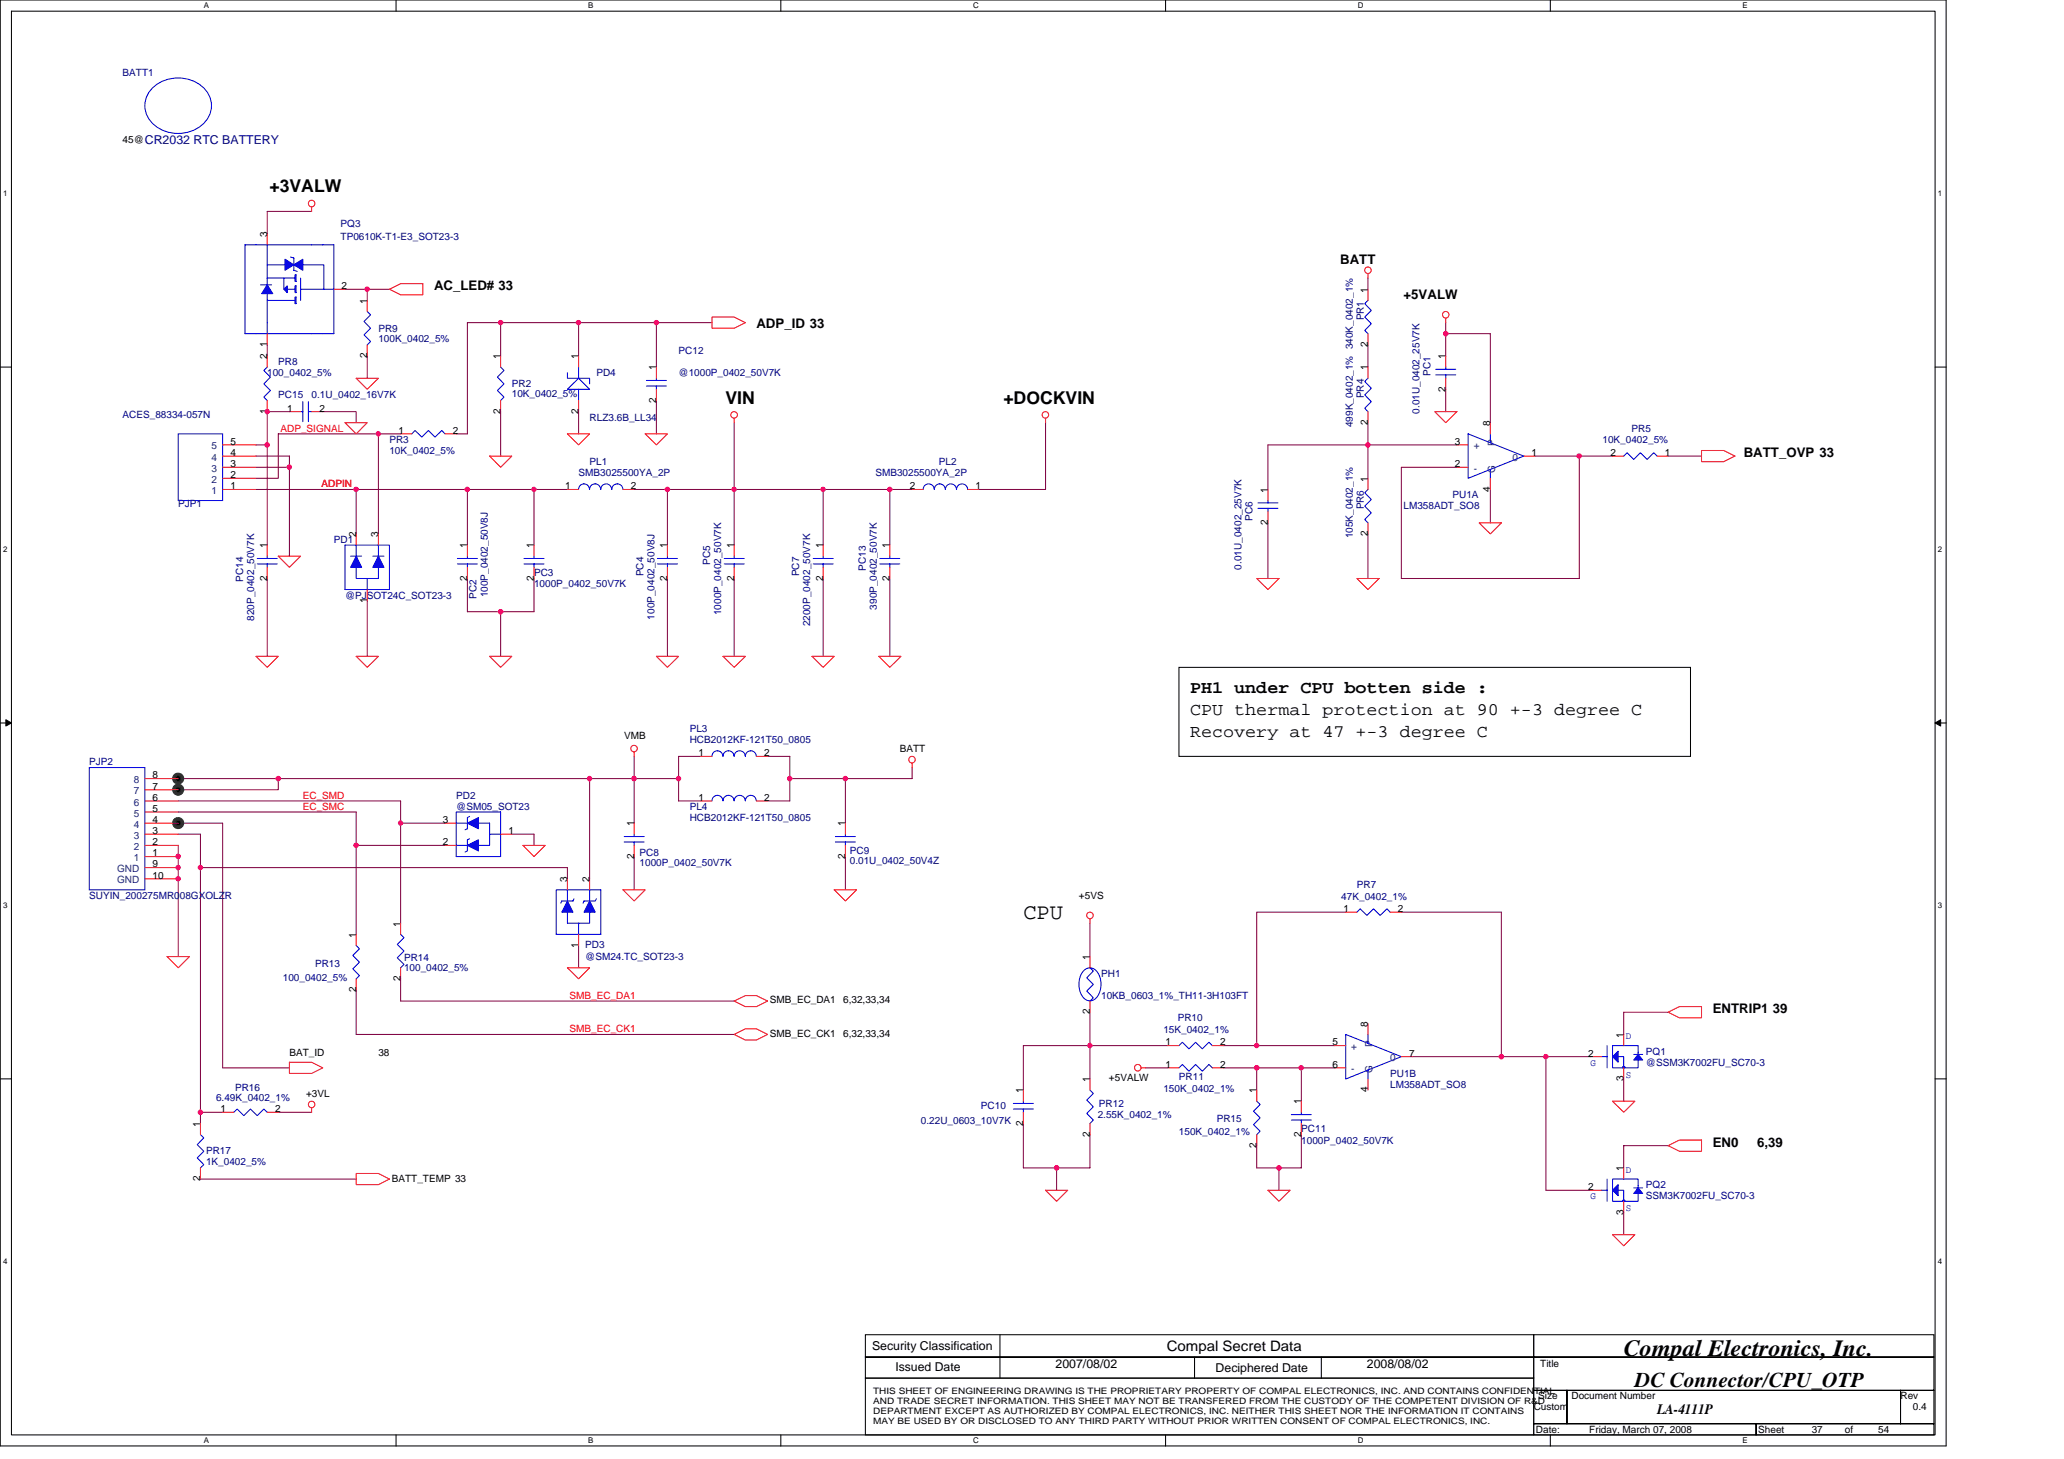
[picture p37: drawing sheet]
<svg xmlns="http://www.w3.org/2000/svg" width="297mm" height="210mm" viewBox="0 0 297 210" stroke-linecap="round" stroke-linejoin="round" font-family="sans-serif">
<defs><g id="words">
<text font-size="3.3" x="233.7" y="195.1">Compal Electronics, Inc.</text>
<text font-size="3.2" x="147.3" y="132.2">CPU</text>
<text font-size="3" x="235.3" y="199.6">DC Connector/CPU_OTP</text>
<g font-size="2.5">
<text x="38.8" y="27.7">+3VALW</text>
<text x="104.4" y="58.1">VIN</text>
<text x="144.4" y="58.1">+DOCKVIN</text>
<text x="171.3" y="99.8">PH1 under CPU botten side :</text>
<text x="171.3" y="106">Recovery at 47 +-3 degree C</text>
<text x="171.3" y="102.8">CPU thermal protection at 90 +-3 degree C</text>
</g>
<g font-size="2.1">
<text x="167.9" y="194.4">Compal Secret Data</text>
<text x="238.5" y="203.5">LA-4111P</text>
</g>
<g font-size="1.9">
<text x="62.5" y="41.8">AC_LED# 33</text>
<text x="192.9" y="37.9">BATT</text>
<text x="108.9" y="47.2">ADP_ID 33</text>
<text x="202" y="43.1">+5VALW</text>
<text x="250.9" y="65.8">BATT_OVP 33</text>
<text x="246.5" y="145.8">ENTRIP1 39</text>
<text x="246.5" y="165">EN0</text>
<text x="252.9" y="165">6,39</text>
</g>
<text font-size="1.8" fill="#000080" x="20.8" y="20.8">CR2032 RTC BATTERY</text>
<g font-size="1.8">
<text x="125.5" y="194.2">Security Classification</text>
<text x="128.9" y="197.3">Issued Date</text>
<text x="151.9" y="196.8">2007/08/02</text>
<text x="174.9" y="197.4">Deciphered Date</text>
<text x="196.7" y="196.8">2008/08/02</text>
</g>
<g font-size="1.4" fill="#000080">
<text x="17.6" y="10.9">BATT1</text>
<text x="49" y="32.7">PQ3</text>
<text x="49" y="34.6">TP0610K-T1-E3_SOT23-3</text>
<text x="54.5" y="47.7">PR9</text>
<text x="196.3" y="46.1" transform="rotate(-90 196.3 46.1)">PR1</text>
<text x="40" y="52.5">PR8</text>
<text x="54.5" y="49.1">100K_0402_5%</text>
<text x="97.7" y="50.9">PC12</text>
<text x="38.5" y="54.1">100_0402_5%</text>
<text x="40" y="57.3">PC15</text>
<text x="44.8" y="57.3">0.1U_0402_16V7K</text>
<text x="73.7" y="55.7">PR2</text>
<text x="73.7" y="57.1">10K_0402_5%</text>
<text x="85.8" y="54.1">PD4</text>
<text x="97.7" y="54.1">@1000P_0402_50V7K</text>
<text x="196.3" y="57.3" transform="rotate(-90 196.3 57.3)">PR4</text>
<text x="204.3" y="59.5" transform="rotate(-90 204.3 59.5)">0.01U_0402_25V7K</text>
<text x="205.9" y="54.1" transform="rotate(-90 205.9 54.1)">PC1</text>
<text x="17.6" y="60.2">ACES_88334-057N</text>
<text x="56" y="63.7">PR3</text>
<text x="56" y="65.3">10K_0402_5%</text>
<text x="84.9" y="60.5">RLZ3.6B_LL34</text>
<text x="194.7" y="61.4" transform="rotate(-90 194.7 61.4)">499K_0402_1% 340K_0402_1%</text>
<text x="230.6" y="63.7">10K_0402_5%</text>
<text x="234.8" y="62.1">PR5</text>
<text x="83.3" y="68.5">SMB3025500YA_2P</text>
<text x="84.9" y="66.9">PL1</text>
<text x="126" y="68.5">SMB3025500YA_2P</text>
<text x="135.1" y="66.9">PL2</text>
<text x="209" y="71.7">PU1A</text>
<text x="25.7" y="73">PJP1</text>
<text x="180.3" y="74.9" transform="rotate(-90 180.3 74.9)">PC6</text>
<text x="194.7" y="77.4" transform="rotate(-90 194.7 77.4)">105K_0402_1%</text>
<text x="196.3" y="73.3" transform="rotate(-90 196.3 73.3)">PR6</text>
<text x="202" y="73.3">LM358ADT_SO8</text>
<text x="35" y="83.7" transform="rotate(-90 35 83.7)">PC14</text>
<text x="48" y="78.1">PD1</text>
<text x="76.9" y="82.9">PC3</text>
<text x="92.6" y="82.9" transform="rotate(-90 92.6 82.9)">PC4</text>
<text x="102.2" y="81.3" transform="rotate(-90 102.2 81.3)">PC5</text>
<text x="115" y="82.9" transform="rotate(-90 115 82.9)">PC7</text>
<text x="124.6" y="82.1" transform="rotate(-90 124.6 82.1)">PC13</text>
<text x="178.7" y="81.9" transform="rotate(-90 178.7 81.9)">0.01U_0402_25V7K</text>
<text x="36.6" y="89.3" transform="rotate(-90 36.6 89.3)">820P_0402_50V7K</text>
<text x="49.7" y="86.1">@PJSOT24C_SOT23-3</text>
<text x="68.6" y="86.1" transform="rotate(-90 68.6 86.1)">PC2</text>
<text x="70.2" y="85.9" transform="rotate(-90 70.2 85.9)">100P_0402_50V8J</text>
<text x="76.9" y="84.5">1000P_0402_50V7K</text>
<text x="94.2" y="89.1" transform="rotate(-90 94.2 89.1)">100P_0402_50V8J</text>
<text x="103.8" y="88.5" transform="rotate(-90 103.8 88.5)">1000P_0402_50V7K</text>
<text x="126.2" y="87.7" transform="rotate(-90 126.2 87.7)">390P_0402_50V7K</text>
<text x="116.6" y="90.1" transform="rotate(-90 116.6 90.1)">2200P_0402_50V7K</text>
<text x="99.3" y="105.3">PL3</text>
<text x="99.3" y="106.9">HCB2012KF-121T50_0805</text>
<text x="12.8" y="110.1">PJP2</text>
<text x="65.7" y="114.9">PD2</text>
<text x="65.7" y="116.5">@SM05_SOT23</text>
<text x="99.3" y="116.5">PL4</text>
<text x="99.3" y="118.1">HCB2012KF-121T50_0805</text>
<text x="92.1" y="123.1">PC8</text>
<text x="92.1" y="124.5">1000P_0402_50V7K</text>
<text x="122.3" y="122.9">PC9</text>
<text x="122.3" y="124.4">0.01U_0402_50V4Z</text>
<text x="12.8" y="129.3">SUYIN_200275MR008GXOLZR</text>
<text x="193" y="129.5">47K_0402_1%</text>
<text x="195.3" y="127.7">PR7</text>
<text x="84.2" y="136.4">PD3</text>
<text x="40.7" y="141.2">100_0402_5%</text>
<text x="45.3" y="139.1">PR13</text>
<text x="58.1" y="138.3">PR14</text>
<text x="58.1" y="139.7">100_0402_5%</text>
<text x="84.2" y="138.1">@SM24.TC_SOT23-3</text>
<text x="158.5" y="140.5">PH1</text>
<text x="158.5" y="143.7">10KB_0603_1%_TH11-3H103FT</text>
<text x="167.4" y="148.7">15K_0402_1%</text>
<text x="169.5" y="146.9">PR10</text>
<text x="169.7" y="155.4">PR11</text>
<text x="200.1" y="154.9">PU1B</text>
<text x="236.9" y="151.7">PQ1</text>
<text x="236.9" y="153.3">@SSM3K7002FU_SC70-3</text>
<text x="31.1" y="158.4">6.49K_0402_1%</text>
<text x="33.8" y="157">PR16</text>
<text x="132.5" y="161.6">0.22U_0603_10V7K</text>
<text x="141.2" y="159.6">PC10</text>
<text x="158" y="160.8">2.55K_0402_1%</text>
<text x="158.2" y="159.2">PR12</text>
<text x="167.4" y="157.2">150K_0402_1%</text>
<text x="175.1" y="161.5">PR15</text>
<text x="200.1" y="156.5">LM358ADT_SO8</text>
<text x="29.7" y="166">PR17</text>
<text x="29.7" y="167.6">1K_0402_5%</text>
<text x="169.7" y="163.2">150K_0402_1%</text>
<text x="187.3" y="162.9">PC11</text>
<text x="187.3" y="164.5">1000P_0402_50V7K</text>
<text x="236.9" y="170.9">PQ2</text>
<text x="236.9" y="172.5">SSM3K7002FU_SC70-3</text>
</g>
<g font-size="1.4">
<text x="17.6" y="20.5">45@</text>
<text x="38.4" y="34.1" transform="rotate(-90 38.4 34.1)">3</text>
<text x="49.2" y="41.6">2</text>
<text x="52.8" y="43.7" transform="rotate(-90 52.8 43.7)">1</text>
<text x="196.8" y="42.1" transform="rotate(-90 196.8 42.1)">1</text>
<text x="38.4" y="51.7" transform="rotate(-90 38.4 51.7)">2</text>
<text x="38.4" y="49.9" transform="rotate(-90 38.4 49.9)">1</text>
<text x="52.8" y="51.5" transform="rotate(-90 52.8 51.5)">2</text>
<text x="72" y="51.7" transform="rotate(-90 72 51.7)">1</text>
<text x="83.2" y="51.7" transform="rotate(-90 83.2 51.7)">1</text>
<text x="94.4" y="53.3" transform="rotate(-90 94.4 53.3)">1</text>
<text x="196.8" y="53.3" transform="rotate(-90 196.8 53.3)">1</text>
<text x="196.8" y="49.9" transform="rotate(-90 196.8 49.9)">2</text>
<text x="208" y="51.7" transform="rotate(-90 208 51.7)">1</text>
<text x="38.4" y="59.5" transform="rotate(-90 38.4 59.5)">1</text>
<text x="41.3" y="59.2">1</text>
<text x="46" y="59.2">2</text>
<text x="72" y="59.5" transform="rotate(-90 72 59.5)">2</text>
<text x="83.2" y="59.5" transform="rotate(-90 83.2 59.5)">2</text>
<text x="94.4" y="57.9" transform="rotate(-90 94.4 57.9)">2</text>
<text x="208" y="56.3" transform="rotate(-90 208 56.3)">2</text>
<text x="33.2" y="65.6">4</text>
<text x="33.2" y="64">5</text>
<text x="57.3" y="62.4">1</text>
<text x="65.2" y="62.4">2</text>
<text x="196.8" y="61.2" transform="rotate(-90 196.8 61.2)">2</text>
<text x="209.4" y="64">3</text>
<text x="214.5" y="61.3" transform="rotate(-90 214.5 61.3)">8</text>
<text x="220.4" y="65.6">1</text>
<text x="231.8" y="65.6">2</text>
<text x="239.6" y="65.6">1</text>
<text x="33.2" y="70.4">1</text>
<text x="33.2" y="67.2">3</text>
<text x="33.2" y="68.8">2</text>
<text x="81.3" y="70.4">1</text>
<text x="90.8" y="70.4">2</text>
<text x="130.9" y="70.4">2</text>
<text x="140.4" y="70.4">1</text>
<text x="182.5" y="70.9" transform="rotate(-90 182.5 70.9)">1</text>
<text x="196.8" y="69.3" transform="rotate(-90 196.8 69.3)">1</text>
<text x="209.4" y="67.2">2</text>
<text x="214.5" y="70.7" transform="rotate(-90 214.5 70.7)">4</text>
<text x="51.2" y="77.3" transform="rotate(-90 51.2 77.3)">2</text>
<text x="54.4" y="77.3" transform="rotate(-90 54.4 77.3)">3</text>
<text x="182.5" y="75.5" transform="rotate(-90 182.5 75.5)">2</text>
<text x="196.8" y="77.2" transform="rotate(-90 196.8 77.2)">2</text>
<text x="38.4" y="83.5" transform="rotate(-90 38.4 83.5)">2</text>
<text x="38.4" y="78.9" transform="rotate(-90 38.4 78.9)">1</text>
<text x="67.2" y="83.5" transform="rotate(-90 67.2 83.5)">2</text>
<text x="67.2" y="78.9" transform="rotate(-90 67.2 78.9)">1</text>
<text x="76.8" y="83.5" transform="rotate(-90 76.8 83.5)">2</text>
<text x="76.8" y="78.9" transform="rotate(-90 76.8 78.9)">1</text>
<text x="96" y="83.5" transform="rotate(-90 96 83.5)">2</text>
<text x="96" y="78.9" transform="rotate(-90 96 78.9)">1</text>
<text x="105.6" y="83.5" transform="rotate(-90 105.6 83.5)">2</text>
<text x="105.6" y="78.9" transform="rotate(-90 105.6 78.9)">1</text>
<text x="118.4" y="83.5" transform="rotate(-90 118.4 83.5)">2</text>
<text x="118.4" y="78.9" transform="rotate(-90 118.4 78.9)">1</text>
<text x="128" y="83.5" transform="rotate(-90 128 83.5)">2</text>
<text x="128" y="78.9" transform="rotate(-90 128 78.9)">1</text>
<text x="52.8" y="86.7" transform="rotate(-90 52.8 86.7)">1</text>
<text x="89.8" y="106.3">VMB</text>
<text x="22" y="113.6">7</text>
<text x="22" y="112">8</text>
<text x="100.5" y="108.8">1</text>
<text x="110" y="108.8">2</text>
<text x="129.5" y="108.2">BATT</text>
<text x="22" y="120">3</text>
<text x="22" y="118.4">4</text>
<text x="22" y="116.8">5</text>
<text x="22" y="115.2">6</text>
<text x="63.7" y="118.4">3</text>
<text x="73.2" y="120">1</text>
<text x="91.2" y="118.9" transform="rotate(-90 91.2 118.9)">1</text>
<text x="100.5" y="115.2">1</text>
<text x="110" y="115.2">2</text>
<text x="121.6" y="118.9" transform="rotate(-90 121.6 118.9)">1</text>
<text x="22" y="123.2">1</text>
<text x="22" y="121.6">2</text>
<text x="22" y="124.8">9</text>
<text x="63.7" y="121.6">2</text>
<text x="91.2" y="123.5" transform="rotate(-90 91.2 123.5)">2</text>
<text x="121.6" y="123.5" transform="rotate(-90 121.6 123.5)">2</text>
<text x="22" y="126.4">10</text>
<text x="81.6" y="126.9" transform="rotate(-90 81.6 126.9)">3</text>
<text x="84.8" y="126.9" transform="rotate(-90 84.8 126.9)">2</text>
<text x="155.3" y="129.3">+5VS</text>
<text x="193.4" y="131.2">1</text>
<text x="201.2" y="131.2">2</text>
<text x="51.2" y="134.9" transform="rotate(-90 51.2 134.9)">1</text>
<text x="57.6" y="133.3" transform="rotate(-90 57.6 133.3)">1</text>
<text x="83.2" y="136.4" transform="rotate(-90 83.2 136.4)">1</text>
<text x="51.2" y="142.7" transform="rotate(-90 51.2 142.7)">2</text>
<text x="57.6" y="141.2" transform="rotate(-90 57.6 141.2)">2</text>
<text x="156.8" y="138.1" transform="rotate(-90 156.8 138.1)">1</text>
<text x="110.8" y="149.2">SMB_EC_CK1</text>
<text x="110.8" y="144.4">SMB_EC_DA1</text>
<text x="121.3" y="149.2">6,32,33,34</text>
<text x="121.3" y="144.4">6,32,33,34</text>
<text x="156.8" y="145.9" transform="rotate(-90 156.8 145.9)">2</text>
<text x="196.8" y="147.7" transform="rotate(-90 196.8 147.7)">8</text>
<text x="233.7" y="149.3" transform="rotate(-90 233.7 149.3)">1</text>
<text x="41.7" y="151.9">BAT_ID</text>
<text x="54.5" y="151.9">38</text>
<text x="156.8" y="155.7" transform="rotate(-90 156.8 155.7)">1</text>
<text x="159.6" y="155.6">+5VALW</text>
<text x="167.7" y="153.6">1</text>
<text x="167.7" y="150.4">1</text>
<text x="175.6" y="153.6">2</text>
<text x="175.6" y="150.4">2</text>
<text x="191.7" y="150.4">5</text>
<text x="191.7" y="153.6">6</text>
<text x="202.8" y="152">7</text>
<text x="228.6" y="152">2</text>
<text x="233.7" y="155.6" transform="rotate(-90 233.7 155.6)">3</text>
<text x="31.7" y="160">1</text>
<text x="39.6" y="160">2</text>
<text x="44" y="157.8">+3VL</text>
<text x="147.3" y="161.9" transform="rotate(-90 147.3 161.9)">2</text>
<text x="147.3" y="157.3" transform="rotate(-90 147.3 157.3)">1</text>
<text x="180.8" y="157.3" transform="rotate(-90 180.8 157.3)">1</text>
<text x="187.3" y="158.9" transform="rotate(-90 187.3 158.9)">1</text>
<text x="196.8" y="157.2" transform="rotate(-90 196.8 157.2)">4</text>
<text x="28.8" y="162.1" transform="rotate(-90 28.8 162.1)">1</text>
<text x="156.8" y="163.6" transform="rotate(-90 156.8 163.6)">2</text>
<text x="180.8" y="165.2" transform="rotate(-90 180.8 165.2)">2</text>
<text x="187.3" y="163.6" transform="rotate(-90 187.3 163.6)">2</text>
<text x="28.8" y="169.9" transform="rotate(-90 28.8 169.9)">2</text>
<text x="56.4" y="170.1">BATT_TEMP 33</text>
<text x="228.6" y="171.2">2</text>
<text x="233.7" y="168.5" transform="rotate(-90 233.7 168.5)">1</text>
<text x="233.7" y="174.8" transform="rotate(-90 233.7 174.8)">3</text>
<text x="221.7" y="196.7">Title</text>
<text x="220.7" y="202.9">Custom</text>
<text x="221.4" y="201.3">Size</text>
<text x="226.2" y="201.3">Document Number</text>
<text x="273.5" y="201.3">Rev</text>
<text x="275.3" y="202.9">0.4</text>
<text x="221" y="206.1">Date:</text>
<text x="228.7" y="206.1">Friday, March 07, 2008</text>
<text x="253" y="206.1">Sheet</text>
<text x="260.7" y="206.1">37</text>
<text x="265.5" y="206.1">of</text>
<text x="270.3" y="206.1">54</text>
</g>
<g font-size="1.4" fill="#004080">
<text x="30.4" y="64.7">5</text>
<text x="212.1" y="64.7">+</text>
<text x="215.2" y="64.2" transform="rotate(-90 215.2 64.2)">P</text>
<text x="30.4" y="71.1">1</text>
<text x="30.4" y="67.9">3</text>
<text x="30.4" y="66.3">4</text>
<text x="30.4" y="69.5">2</text>
<text x="212.1" y="67.9">-</text>
<text x="215.2" y="68" transform="rotate(-90 215.2 68)">G</text>
<text x="217.7" y="66.3">0</text>
<text x="19.2" y="112.7">8</text>
<text x="19.2" y="119.1">4</text>
<text x="19.2" y="117.5">5</text>
<text x="19.2" y="115.9">6</text>
<text x="19.2" y="114.3">7</text>
<text x="16.8" y="125.5">GND</text>
<text x="19.2" y="123.9">1</text>
<text x="19.2" y="120.7">3</text>
<text x="19.2" y="122.3">2</text>
<text x="16.8" y="127.1">GND</text>
<text x="194.5" y="151.1">+</text>
<text x="194.5" y="154.3">-</text>
<text x="197.5" y="154.4" transform="rotate(-90 197.5 154.4)">G</text>
<text x="197.5" y="150.6" transform="rotate(-90 197.5 150.6)">P</text>
<text x="200.1" y="152.7">0</text>
</g>
<g font-size="1.4" fill="#f00">
<text x="40.4" y="62.1">ADP_SIGNAL</text>
<text x="46.3" y="70.1">ADPIN</text>
<text x="43.6" y="114.9">EC_SMD</text>
<text x="43.6" y="116.5">EC_SMC</text>
<text x="82" y="143.7">SMB_EC_DA1</text>
<text x="82" y="148.5">SMB_EC_CK1</text>
</g>
<g font-size="1.4" fill="#00f">
<text x="234" y="149.5">D</text>
<text x="228.9" y="153.3">G</text>
<text x="234" y="155.1">S</text>
<text x="228.9" y="172.5">G</text>
<text x="234" y="168.7">D</text>
<text x="234" y="174.3">S</text>
</g>
<g font-size="1.3">
<text x="125.7" y="200.5">THIS SHEET OF ENGINEERING DRAWING IS THE PROPRIETARY PROPERTY OF COMPAL ELECTRONICS, INC. AND CONTAINS CONFIDENTIAL</text>
<text x="125.7" y="202">AND TRADE SECRET INFORMATION. THIS SHEET MAY NOT BE TRANSFERED FROM THE CUSTODY OF THE COMPETENT DIVISION OF R&amp;D</text>
<text x="125.7" y="203.5">DEPARTMENT EXCEPT AS AUTHORIZED BY COMPAL ELECTRONICS, INC. NEITHER THIS SHEET NOR THE INFORMATION IT CONTAINS</text>
<text x="125.7" y="204.9">MAY BE USED BY OR DISCLOSED TO ANY THIRD PARTY WITHOUT PRIOR WRITTEN CONSENT OF COMPAL ELECTRONICS, INC.</text>
</g>
<g font-size="1.1">
<text x="29.3" y="1.2">A</text>
<text x="84.7" y="1.2">B</text>
<text x="140" y="1.2">C</text>
<text x="195.4" y="1.2">D</text>
<text x="250.8" y="1.2">E</text>
<text x=".4" y="28.2">1</text>
<text x="278.9" y="28.2">1</text>
<text x=".4" y="79.4">2</text>
<text x="278.9" y="79.4">2</text>
<text x=".4" y="130.6">3</text>
<text x="278.9" y="130.6">3</text>
<text x=".4" y="181.8">4</text>
<text x="278.9" y="181.8">4</text>
<text x="29.3" y="207.6">A</text>
<text x="84.7" y="207.6">B</text>
<text x="140" y="207.6">C</text>
<text x="195.4" y="207.6">D</text>
<text x="250.8" y="207.6">E</text>
</g>
</g></defs>
<path d="M0 0h280.1v208h-280.1zM1.6 1.6h276.9v204.8h-276.9z" fill="none" stroke="#000" stroke-width=".15"/>
<g fill="#fff">
<path d="M29.3 .2h.8v1.2h-.8z"/>
<path d="M29.3 206.6h.8v1.3h-.8z"/>
</g>
<path d="M57 0v1.6M57 206.4v1.6" fill="none" stroke="#000" stroke-width=".15"/>
<g fill="#fff">
<path d="M84.7 .2h.7v1.2h-.7z"/>
<path d="M84.7 206.6h.7v1.3h-.7z"/>
</g>
<path d="M112.4 0v1.6M112.4 206.4v1.6" fill="none" stroke="#000" stroke-width=".15"/>
<g fill="#fff">
<path d="M140 .2h.8v1.2h-.8z"/>
<path d="M140 206.6h.8v1.3h-.8z"/>
</g>
<path d="M167.7 0v1.6M167.7 206.4v1.6" fill="none" stroke="#000" stroke-width=".15"/>
<g fill="#fff">
<path d="M195.4 .2h.8v1.2h-.8z"/>
<path d="M195.4 206.6h.8v1.3h-.8z"/>
</g>
<path d="M223.1 0v1.6M223.1 206.4v1.6" fill="none" stroke="#000" stroke-width=".15"/>
<g fill="#fff">
<path d="M250.8 .2h.7v1.2h-.7z"/>
<path d="M250.8 206.6h.7v1.3h-.7z"/>
<path d="M.4 27.2h.7v1.3h-.7z"/>
<path d="M278.9 27.2h.6v1.3h-.6z"/>
<path d="M.4 78.4h.7v1.3h-.7z"/>
<path d="M278.9 78.4h.6v1.3h-.6z"/>
</g>
<path d="M0 52.8h1.6M278.5 52.8h1.6" fill="none" stroke="#000" stroke-width=".15"/>
<g fill="#fff">
<path d="M.4 129.6h.7v1.3h-.7z"/>
<path d="M278.9 129.6h.6v1.3h-.6z"/>
</g>
<path d="M0 104h1.6M278.5 104h1.6" fill="none" stroke="#000" stroke-width=".15"/>
<path d="M.8 103.5l.8 .5-.8 .5zM278.5 104l.8-.5v1z" fill="#000" stroke="#000" stroke-width=".14"/>
<g fill="#fff">
<path d="M.4 180.8h.7v1.3h-.7z"/>
<path d="M278.9 180.8h.6v1.3h-.6z"/>
</g>
<g fill="none" stroke="#000" stroke-width=".15">
<path d="M169.7 96h73.6v12.8h-73.6zM0 155.2h1.6M278.5 155.2h1.6M124.5 192h96.2v3.2h-96.2zM124.5 195.2h96.2v3.1h-96.2zM124.5 198.3h96.2v8.1h-96.2zM143.9 192v6.3M171.9 195.2v3.1M190.2 195.2v3.1M220.7 192h57.6v3.2h-57.6zM220.7 195.2h57.6v4.8h-57.6zM220.7 200h4.8v4.8h-4.8z"/>
<path d="M220.7 204.8h32v1.6h-32zM225.5 200h48v4.8h-48zM252.7 204.8h25.6v1.6h-25.6zM273.5 200h4.8v4.8h-4.8z"/>
</g>
<g fill="none" stroke="#800040" stroke-width=".15">
<path d="M44.8 30.4h-6.3v3.2M38.5 49.6v1.6M41.7 59.2h-3.2v19.2M46.5 59.2h4.8v1.6M49.7 41.6h3.1M52.8 51.2v3.2M56 41.6h-3.2v1.6M72 46.4v4.8M72 59.2v6.4M83.3 46.4v4.8M83.3 59.2v3.2M94.5 46.4v6.4"/>
<path d="M94.5 57.6v4.8M102.5 46.4h-35.2v16h-1.6M196.9 40v1.6M196.9 49.6v3.2M208.1 48h6.4v12.8M208.1 46.4v4.8M208.1 56v3.2M36.8 65.6h4.9v1.6h-4.9M36.8 64h1.7M36.8 70.4h44.9M41.7 67.2v12.8M51.3 70.4v6.4"/>
<path d="M54.5 62.4v14.4M57.7 62.4h-17.7v6.4h-3.2M67.3 70.4v8M76.9 70.4v8M91.3 70.4h40M96.1 70.4v8M105.7 60.8v17.6M118.5 70.4v8M128.1 70.4v8M150.5 60.8v9.6h-9.6M182.5 75.2v8M196.9 60.8v8"/>
<path d="M196.9 76.8v6.4M209.7 64h-27.2v6.4M214.5 70.4v4.8M220.9 65.6h11.2M227.3 65.6v17.6h-25.6v-16h8M240.1 65.6h4.8M38.5 83.2v11.2M52.8 86.4v8M67.3 83.2v4.8h4.7v6.4M76.9 83.2v4.8h-4.9M96.1 83.2v11.2M105.7 83.2v11.2"/>
<path d="M118.5 83.2v11.2M128.1 83.2v11.2M25.7 112h14.3v1.6h-14.3M25.7 115.2h32v3.2h6.3M25.7 118.4h6.3v35.2h9.7M25.7 116.8h25.6v17.6M40 112h44.9v14.4M57.7 118.4v14.4M84.9 112h12.8M91.3 108.8v9.6M100.9 108.8h-3.2v6.4h3.2M110.5 108.8h3.2v6.4h-3.2"/>
<path d="M121.7 112v6.4M131.3 110.4v1.6h-17.6M25.7 120h3.1v41.6M25.7 121.6v16M28.8 124.8h52.9v1.6M51.3 121.6h12.7M73.7 120h3.2v1.6M83.3 136v3.2M91.3 123.2v4.8M121.7 123.2v4.8M156.9 132.8v4.8M193.7 131.2h-12.8v19.2"/>
<path d="M201.7 131.2h14.4v20.8M51.3 142.4v6.4h54.4M57.7 140.8v3.2h48M156.9 145.6v9.6M164.9 153.6h3.2M168.1 150.4h-20.8v6.4M176.1 150.4h16M176.1 153.6h16M180.9 153.6v3.2M187.3 153.6v4.8M203.3 152h25.6M222.5 152v19.2h6.4"/>
<path d="M233.7 155.2v3.2M240.1 145.6h-6.4v3.2M28.8 160h3.2M28.8 169.6h22.5M40 160h4.8M147.3 161.6v6.4h9.6v-4.8M152.1 168v3.2M184.1 168v3.2M187.3 163.2v4.8h-6.4v-3.2M233.7 174.4v3.2M240.1 164.8h-6.4v3.2"/>
</g>
<g fill="#f0f" stroke="#f0f" stroke-width=".15">
<circle cx="222.5" cy="152" r=".32"/>
<circle cx="156.8" cy="150.4" r=".31"/>
<circle cx="180.9" cy="153.6" r=".31"/>
<circle cx="184.1" cy="168" r=".32"/>
<circle cx="187.3" cy="153.6" r=".31"/>
<circle cx="152.1" cy="168" r=".32"/>
<circle cx="180.9" cy="150.4" r=".31"/>
<circle cx="216.1" cy="152" r=".32"/>
<circle cx="196.8" cy="64" r=".32"/>
<circle cx="227.3" cy="65.6" r=".31"/>
<circle cx="208.1" cy="48" r=".32"/>
<circle cx="28.8" cy="160" r=".32"/>
<circle cx="28.8" cy="124.8" r=".31"/>
<circle cx="25.6" cy="124.8" r=".31"/>
<circle cx="25.6" cy="123.2" r=".32"/>
<circle cx="25.6" cy="126.4" r=".31"/>
<circle cx="57.6" cy="118.4" r=".31"/>
<circle cx="121.6" cy="112" r=".32"/>
<circle cx="40" cy="112" r=".32"/>
<circle cx="91.2" cy="112" r=".32"/>
<circle cx="84.8" cy="112" r=".32"/>
<circle cx="51.2" cy="121.6" r=".31"/>
<circle cx="54.4" cy="62.4" r=".31"/>
<circle cx="41.6" cy="67.2" r=".32"/>
<circle cx="76.8" cy="70.4" r=".31"/>
<circle cx="67.2" cy="70.4" r=".31"/>
<circle cx="72" cy="88" r=".32"/>
<circle cx="105.6" cy="70.4" r=".31"/>
<circle cx="96.1" cy="70.4" r=".31"/>
<circle cx="52.8" cy="41.6" r=".31"/>
<circle cx="94.5" cy="46.4" r=".31"/>
<circle cx="72.1" cy="46.4" r=".31"/>
<circle cx="128.1" cy="70.4" r=".31"/>
<circle cx="97.6" cy="112" r=".32"/>
<circle cx="113.6" cy="112" r=".32"/>
<circle cx="83.2" cy="46.4" r=".31"/>
<circle cx="118.5" cy="70.4" r=".31"/>
<circle cx="51.2" cy="70.4" r=".31"/>
<circle cx="38.4" cy="59.2" r=".32"/>
<circle cx="38.4" cy="64" r=".32"/>
</g>
<g fill="none" stroke="#f00" stroke-width=".15">
<path d="M38.5 33.6v1.6M44.8 29.8v.6M196.9 39.4v.6M38.5 48v1.6M38.5 51.2v1.6M38.5 57.6v1.6M41.7 59.2h1.6M44.8 59.2h1.7M48 41.6h1.7M51.3 54.4h3.2l-1.7 1.6zM52.8 43.2v1.6M52.8 49.6v1.6"/>
<path d="M56 41.6l1.7-.8h3.2v1.6h-3.2zM72 51.2v1.6M72 57.6v1.6M83.3 51.2v1.6M83.3 57.6v1.6M94.5 52.8v1.6M94.5 56v1.6M102.5 45.6h3.2l1.6 .8-1.6 .8h-3.2zM196.9 41.6v1.6M196.9 48v1.6M196.9 52.8v1.6M196.9 59.2v1.6"/>
<path d="M206.5 59.2h3.2l-1.6 1.6zM208.1 45.8v.6M208.1 51.2v1.6M208.1 54.4v1.6M32 70.4h4.8M32 65.6h4.8M32 67.2h4.8M32 64h4.8M32 68.8h4.8M38.5 78.4v1.6M49.7 60.8h3.1l-1.5 1.6zM51.3 76.8v1.6"/>
<path d="M54.5 76.8v1.6M57.7 62.4h1.6M64 62.4h1.7M67.3 78.4v1.6M70.5 65.6h3.2l-1.7 1.6zM76.9 78.4v1.6M81.7 62.4h3.2l-1.6 1.6zM81.7 70.4h1.6M89.7 70.4h1.6M92.9 62.4h3.2l-1.6 1.6zM96.1 78.4v1.6M105.7 60.2v.6"/>
<path d="M105.7 78.4v1.6M118.5 78.4v1.6M128.1 78.4v1.6M131.3 70.4h1.6M139.3 70.4h1.6M150.5 60.2v.6M182.5 70.4v1.6M182.5 73.6v1.6M196.9 68.8v1.6M196.9 75.2v1.6M209.7 67.2h1.6M209.7 64h1.6"/>
<path d="M212.9 75.2h3.2l-1.6 1.6zM214.5 60.8v1.6M214.5 68.8v1.6M219.3 65.6h1.6M232.1 65.6h1.6M238.5 65.6h1.6M244.9 64.8h3.2l1.6 .8-1.6 .8h-3.2zM36.8 94.4h3.2l-1.5 1.6zM38.5 81.6v1.6M40 80h3.3l-1.6 1.6zM51.3 94.4h3.2l-1.7 1.6zM52.8 84.8v1.6"/>
<path d="M67.3 81.6v1.6M70.5 94.4h3.2l-1.7 1.6zM76.9 81.6v1.6M94.5 94.4h3.2l-1.6 1.6zM96.1 81.6v1.6M104.1 94.4h3.2l-1.6 1.6zM105.7 81.6v1.6M116.9 94.4h3.2l-1.6 1.6zM118.5 81.6v1.6M126.5 94.4h3.2l-1.6 1.6zM128.1 81.6v1.6M180.9 83.2h3.2l-1.6 1.6z"/>
<path d="M195.3 83.2h3.2l-1.6 1.6zM20.8 118.4h4.9M20.8 116.8h4.9M20.8 115.2h4.9M20.8 113.6h4.9M20.8 112h4.9M64 118.4h1.7M91.3 108.2v.6M91.3 118.4v1.6M100.9 115.2h1.6M100.9 108.8h1.6M108.9 115.2h1.6"/>
<path d="M108.9 108.8h1.6M121.7 118.4v1.6M131.3 109.8v.6M20.8 123.2h4.9M20.8 120h4.9M20.8 124.8h4.9M20.8 126.4h4.9M20.8 121.6h4.9M24 137.6h3.3l-1.6 1.6zM51.3 134.4v1.6M57.7 132.8v1.6M57.7 139.2v1.6"/>
<path d="M64 121.6h1.7M72 120h1.7M75.3 121.6h3.2l-1.6 1.6zM81.7 139.2h3.2l-1.6 1.6zM81.7 126.4v1.6M83.3 134.4v1.6M84.9 126.4v1.6M89.7 128h3.2l-1.6 1.6zM91.3 121.6v1.6M120.1 128h3.2l-1.6 1.6zM121.7 121.6v1.6M156.9 132.2v.6"/>
<path d="M156.9 137.6v1.6M193.7 131.2h1.6M200.1 131.2h1.6M41.7 152.8h3.1l1.7 .8-1.7 .8h-3.1zM44.8 159.4v.6M51.3 140.8v1.6M105.7 148.8l1.6-.8h1.6l1.6 .8-1.6 .8h-1.6zM105.7 144l1.6-.8h1.6l1.6 .8-1.6 .8h-1.6zM147.3 156.8v1.6M156.9 144v1.6M156.9 155.2v1.6M164.2 153.6h.7"/>
<path d="M168.1 153.6h1.6M168.1 150.4h1.6M174.5 153.6h1.6M174.5 150.4h1.6M180.9 156.8v1.6M187.3 158.4v1.6M192.1 153.6h1.6M192.1 150.4h1.6M196.9 147.2v1.6M196.9 155.2v1.6M201.7 152h1.6M228.9 152h1.6"/>
<path d="M232.1 158.4h3.2l-1.6 1.6zM233.7 148.8v1.6M233.7 153.6v1.6M240.1 145.6l1.6-.8h3.2v1.6h-3.2zM28.8 161.6v1.6M28.8 168v1.6M32 160h1.7M38.5 160h1.5M51.3 168.8h3.2l1.5 .8-1.5 .8h-3.2zM147.3 160v1.6M150.5 171.2h3.2l-1.6 1.6zM156.9 161.6v1.6"/>
<path d="M180.9 163.2v1.6M182.5 171.2h3.2l-1.6 1.6zM187.3 161.6v1.6M228.9 171.2h1.6M232.1 177.6h3.2l-1.6 1.6zM233.7 168v1.6M233.7 172.8v1.6M240.1 164.8l1.6-.8h3.2v1.6h-3.2z"/>
<circle cx="44.8" cy="29.3" r=".47"/>
<circle cx="196.9" cy="38.9" r=".47"/>
<circle cx="105.7" cy="59.7" r=".47"/>
<circle cx="150.4" cy="59.7" r=".47"/>
<circle cx="208.1" cy="45.3" r=".47"/>
<circle cx="91.2" cy="107.7" r=".47"/>
<circle cx="131.2" cy="109.3" r=".47"/>
<circle cx="156.9" cy="131.7" r=".47"/>
<circle cx="44.8" cy="158.9" r=".47"/>
<circle cx="163.7" cy="153.6" r=".47"/>
</g>
<g fill="#008000" stroke="#008000" stroke-width=".15">
<circle cx="25.6" cy="112" r=".79"/>
<circle cx="25.6" cy="113.6" r=".8"/>
<circle cx="25.6" cy="118.4" r=".8"/>
</g>
<g fill="#000" stroke="#008000" stroke-width=".15">
<circle cx="25.6" cy="118.4" r=".39"/>
<circle cx="25.6" cy="113.6" r=".39"/>
<circle cx="25.6" cy="112" r=".41"/>
</g>
<g fill="none" stroke="#00f" stroke-width=".15">
<path d="M22 12.6a5.4 5.4 0 0 1 7.8 .6 3.6 3.6 0 0 1-1.7 5.5 5.2 5.2 0 0 1-7-2.1 3.5 3.5 0 0 1 .9-4zM35.3 35.2h12.7v12.8h-12.7zM38.5 35.2v5.8M38.5 38.1h2.5M41.8 37l.5 .1v1.8l.5 .2M42.5 39.5h.1v1h-.1zM43.6 38.1h3v3.5M37.5 41h1.6M38.5 52.8l-.5 .5 .9 1-.9 .9 .9 1-.9 .9 .5 .5M38.5 42.2v1M38.5 40h4M40.8 40v1.6"/>
<path d="M41.3 41.6h1.2M42.5 42.7h.1v1h-.1zM42.5 41.1h.1v1h-.1zM42.5 43.2h-4v4.8M43.3 40v3.2M43.3 41.6h4.7M43.3 59.2h.3M43.6 57.8v2.9M44.4 59.2h.4M44.4 57.8v2.9M52.8 44.8l.5 .5-.9 .9 .9 1-.9 1 .9 .9-.5 .5M72 52.8l.5 .5-.9 1 .9 .9-.9 1 .9 .9-.5 .5"/>
<path d="M81.7 56l1.6-1.6 1.6 1.6zM81.7 53.6v.8h3.2v.8M83.3 52.8v1.6M83.3 56v1.6M93 55.5h2.9M93 54.7h2.9M94.5 54.4v.3M94.5 55.5v.5M196.9 54.4l-.5 .5 1 1-1 .9 1 1-1 .9 .5 .5M196.9 43.2l-.5 .5 1 1-1 .9 1 1-1 .9 .5 .5M206.6 53.9h2.9M206.6 53.1h2.9"/>
<path d="M208.1 52.8v.3M208.1 53.9v.5M25.7 62.4h6.3v9.6h-6.3zM49.7 78.4h6.3v6.4h-6.3zM51.3 78.4v1.6M54.5 78.4v1.6M59.3 62.4l.4-.5 1 1 1-1 .9 1 1-1 .4 .5M83.3 70.4a.78 .78 0 0 1 .7-.8 .78 .78 0 0 1 .8 .8 .8 .8 0 0 1 .8-.8 .8 .8 0 0 1 .8 .8 .79 .79 0 0 1 .8-.8 .79 .79 0 0 1 .8 .8 .8 .8 0 0 1 .8-.8 .8 .8 0 0 1 .8 .8M132.9 70.4a.79 .79 0 0 1 .8-.8 .79 .79 0 0 1 .7 .8 .79 .79 0 0 1 .8-.8 .79 .79 0 0 1 .8 .8M136.1 70.4a.8 .8 0 0 1 .8-.8 .8 .8 0 0 1 .8 .8 .79 .79 0 0 1 .8-.8 .79 .79 0 0 1 .8 .8M181 73.1h2.9M181 72.3h2.9"/>
<path d="M182.5 72v.3M182.5 73.1v.5M196.9 70.4l-.5 .5 1 1-1 .9 1 1-1 .9 .5 .5M211.3 62.4l8 3.2-8 3.2zM214.5 62.4v1.3M214.5 67.5v1.3M233.7 65.6l.5-.5 .9 1 1-1 .9 1 1-1 .5 .5M37 81.1h2.9M37 80.3h2.9M38.5 80v.3M38.5 81.1v.5M50.5 80h1.5"/>
<path d="M51.3 81.6v1.6h1.5M52.8 83.2v1.6M53.7 80h1.6M54.5 81.6v1.6h-1.7M65.8 81.1h2.9M65.8 80.3h2.9M67.3 80v.3M67.3 81.1v.5M75.4 81.1h2.9M75.4 80.3h2.9M76.9 80v.3M76.9 81.1v.5"/>
<path d="M94.6 81.1h2.9M94.6 80.3h2.9M96.1 80v.3M96.1 81.1v.5M104.2 81.1h2.9M104.2 80.3h2.9M105.7 80v.3M105.7 81.1v.5M117 81.1h2.9M117 80.3h2.9M118.5 80v.3M118.5 81.1v.5"/>
<path d="M126.6 81.1h2.9M126.6 80.3h2.9M128.1 80v.3M128.1 81.1v.5M12.8 110.4h8v17.6h-8zM65.7 116.8h6.3v6.4h-6.3zM65.7 118.4h1.6M67.6 117.5l-.3 .1v1.6l-.4 .2M68.9 118.4h1.6v1.6M102.5 108.8a.78 .78 0 0 1 .7-.8 .78 .78 0 0 1 .8 .8M102.5 115.2a.78 .78 0 0 1 .7-.8 .78 .78 0 0 1 .8 .8M104.1 108.8a.79 .79 0 0 1 .7-.8 .79 .79 0 0 1 .8 .8"/>
<path d="M104.1 115.2a.79 .79 0 0 1 .7-.8 .79 .79 0 0 1 .8 .8M105.7 108.8a.8 .8 0 0 1 .8-.8 .8 .8 0 0 1 .8 .8 .78 .78 0 0 1 .8-.8 .78 .78 0 0 1 .7 .8M105.7 115.2a.8 .8 0 0 1 .8-.8 .8 .8 0 0 1 .8 .8 .78 .78 0 0 1 .8-.8 .78 .78 0 0 1 .7 .8M51.3 136l.4 .5-.9 1 .9 .9-.9 1 .9 1-.4 .4M57.7 134.4l.4 .5-.9 1 .9 .9-.9 1 .9 .9-.4 .5M65.7 121.6h1.6M67.6 120.7l-.3 .1v1.6l-.4 .2M70.5 120v1.6h-1.6M70.5 120h1.5M80 128h6.5v6.4h-6.5zM81.7 128v1.6M81.7 131.2v1.6h1.6"/>
<path d="M82.6 129.3l-.1 .3h-1.6l-.2 .3M83.3 132.8v1.6M84.9 131.2v1.6h-1.6M84.9 128v1.6M85.8 129.3l-.1 .3h-1.7l-.1 .3M89.8 121.1h2.9M89.8 120.4h2.9M91.3 120v.4M91.3 121.1v.5M120.2 121.1h2.9M120.2 120.4h2.9M121.7 120v.4"/>
<path d="M121.7 121.1v.5M156.1 139.6a1.35 1.35 0 0 1 2.1 .8 2.91 2.91 0 0 1-.9 3.5 1.39 1.39 0 0 1-1.8-1.1 3.1 3.1 0 0 1 .6-3.2zM156.9 139.2l.4 .5-.9 1 .9 .9-.9 1 .9 1-.4 .4M195.3 131.2l.4-.5 1 1 1-1 .9 1 1-1 .5 .5M145.8 159.6h2.9M145.8 158.7h2.9M147.3 158.4v.3M147.3 159.6v.4M156.9 156.8l.4 .5-.9 1 .9 .9-.9 1 .9 .9-.4 .5M169.7 153.6l.5-.5 .9 1 1-1 .9 1 1-1 .5 .5M169.7 150.4l.5-.5 .9 1 1-1 .9 1 1-1 .5 .5M180.9 158.4l.5 .5-1 1 1 .9-1 1 1 1-.5 .4"/>
<path d="M193.7 148.8l8 3.2-8 3.2zM196.9 148.8v1.3M196.9 153.9v1.3M230.5 152h.8M231.3 150.4v3.2M235.1 151.7h1.3M235.8 151.7v-1.3h-3.7v3.2h1.6v-1.6h-.8M235.8 152.5v1.1h-2.1h.1v-.1h-.3v.1M28.8 163.2l.5 .5-.9 1 .9 .9-.9 1 .9 1-.5 .4M33.7 160l.4-.4 1 .9 .9-.9 1 .9 1-.9 .5 .4M185.8 161.1h2.9M185.8 160.4h2.9"/>
<path d="M187.3 160v.4M187.3 161.1v.5M230.5 171.2h.8M231.3 169.6v3.2M235.1 170.9h1.3M235.8 170.9v-1.3h-3.7v3.2h1.6v-1.6h-.8M235.8 171.7v1.1h-2.1h.1v-.1h-.3v.1"/>
</g>
<g fill="#00f" stroke="#00f" stroke-width=".15">
<path d="M84.9 129.6l.8 1.6h-1.7z" fill-rule="evenodd"/>
<path d="M81.7 129.6l.8 1.6h-1.6z" fill-rule="evenodd"/>
<path d="M232.9 170.4v1.6l-.8-.8z" fill-rule="evenodd"/>
<path d="M235.8 170.9l.6 .8h-1.3z" fill-rule="evenodd"/>
<path d="M67.3 121.6l1.6-.8v1.6z" fill-rule="evenodd"/>
<path d="M67.3 118.4l1.6-.8v1.6z" fill-rule="evenodd"/>
<path d="M38.5 41l.8 1.2h-1.6z" fill-rule="evenodd"/>
<path d="M41.3 41.1v1l-.5-.5z" fill-rule="evenodd"/>
<path d="M42.3 38.1l1.3-.8v1.6z" fill-rule="evenodd"/>
<path d="M41 37.3l1.3 .8-1.3 .8z" fill-rule="evenodd"/>
<path d="M232.1 152l.8-.8v1.6z" fill-rule="evenodd"/>
<path d="M235.8 151.7l.6 .8h-1.3z" fill-rule="evenodd"/>
<path d="M51.3 80l.7 1.6h-1.5z" fill-rule="evenodd"/>
<path d="M54.5 80l.8 1.6h-1.6z" fill-rule="evenodd"/>
</g>
<use href="#words"/>
</svg>
